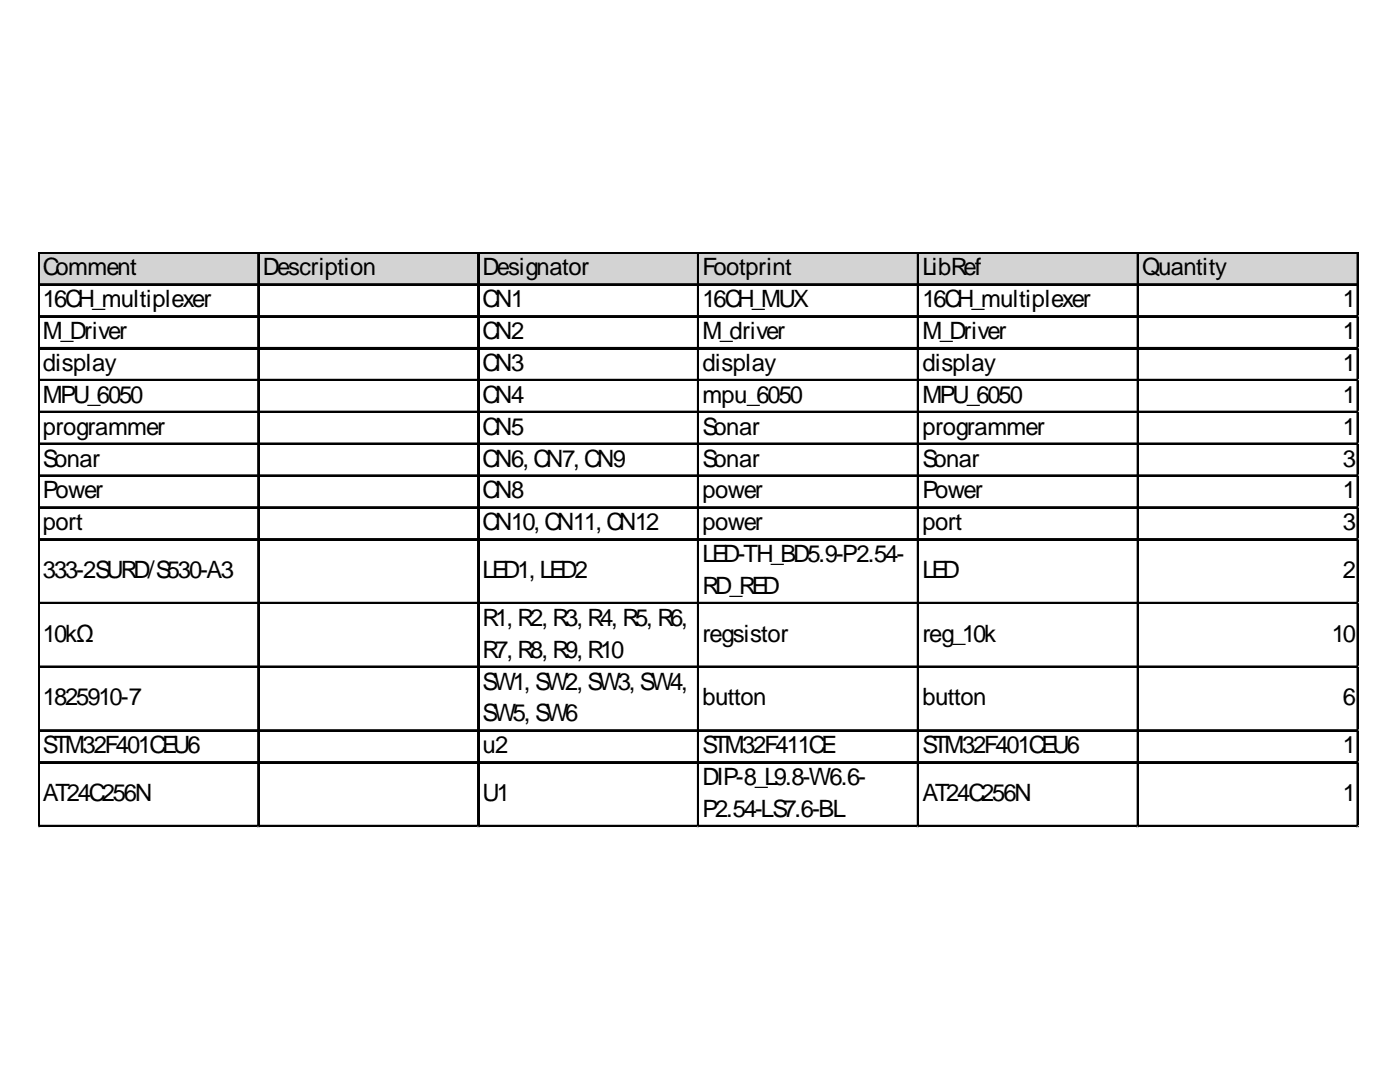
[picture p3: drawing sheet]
<svg xmlns="http://www.w3.org/2000/svg" width="279mm" height="216mm" viewBox="0 0 279 216" stroke-linecap="round" stroke-linejoin="round" font-family="sans-serif">
<defs><g id="words">
<g font-size="4.8">
<text x="8.6" y="54.9">Comment</text>
<text x="52.4" y="54.9">Description</text>
<text x="96.3" y="54.9">Designator</text>
<text x="140.2" y="54.9">Footprint</text>
<text x="184.1" y="54.9">LibRef</text>
<text x="228" y="54.9">Quantity</text>
<text x="8.6" y="61.3">16CH_multiplexer</text>
<text x="96.3" y="61.3">CN1</text>
<text x="140.2" y="61.3">16CH_MUX</text>
<text x="184.1" y="61.3">16CH_multiplexer</text>
<text x="268" y="61.3">1</text>
<text x="8.6" y="67.7">M_Driver</text>
<text x="96.3" y="67.7">CN2</text>
<text x="140.2" y="67.7">M_driver</text>
<text x="184.1" y="67.7">M_Driver</text>
<text x="268" y="67.7">1</text>
<text x="8.6" y="74">display</text>
<text x="96.3" y="74">CN3</text>
<text x="140.2" y="74">display</text>
<text x="184.1" y="74">display</text>
<text x="268" y="74">1</text>
<text x="8.6" y="80.4">MPU_6050</text>
<text x="96.3" y="80.4">CN4</text>
<text x="140.2" y="80.4">mpu_6050</text>
<text x="184.1" y="80.4">MPU_6050</text>
<text x="268" y="80.4">1</text>
<text x="8.6" y="86.7">programmer</text>
<text x="96.3" y="86.7">CN5</text>
<text x="140.2" y="86.7">Sonar</text>
<text x="184.1" y="86.7">programmer</text>
<text x="268" y="86.7">1</text>
<text x="8.6" y="93.1">Sonar</text>
<text x="96.3" y="93.1">CN6, CN7, CN9</text>
<text x="140.2" y="93.1">Sonar</text>
<text x="184.1" y="93.1">Sonar</text>
<text x="268" y="93.1">3</text>
<text x="8.6" y="99.4">Power</text>
<text x="96.3" y="99.4">CN8</text>
<text x="140.2" y="99.4">power</text>
<text x="184.1" y="99.4">Power</text>
<text x="268" y="99.4">1</text>
<text x="8.6" y="105.8">port</text>
<text x="96.3" y="105.8">CN10, CN11, CN12</text>
<text x="140.2" y="105.8">power</text>
<text x="184.1" y="105.8">port</text>
<text x="268" y="105.8">3</text>
<text x="140.2" y="112.2">LED-TH_BD5.9-P2.54-</text>
<text x="8.6" y="115.3">333-2SURD/S530-A3</text>
<text x="96.3" y="115.3">LED1, LED2</text>
<text x="140.2" y="118.5">RD_RED</text>
<text x="184.1" y="115.3">LED</text>
<text x="268" y="115.3">2</text>
<text x="96.3" y="124.9">R1, R2, R3, R4, R5, R6,</text>
<text x="8.6" y="128">10kΩ</text>
<text x="96.3" y="131.2">R7, R8, R9, R10</text>
<text x="140.2" y="128">regsistor</text>
<text x="184.1" y="128">reg_10k</text>
<text x="265.8" y="128">10</text>
<text x="96.3" y="137.6">SW1, SW2, SW3, SW4,</text>
<text x="8.6" y="140.8">1825910-7</text>
<text x="96.3" y="143.9">SW5, SW6</text>
<text x="140.2" y="140.8">button</text>
<text x="184.1" y="140.8">button</text>
<text x="268" y="140.8">6</text>
<text x="8.6" y="150.3">STM32F401CEU6</text>
<text x="96.3" y="150.3">u2</text>
<text x="140.2" y="150.3">STM32F411CE</text>
<text x="184.1" y="150.3">STM32F401CEU6</text>
<text x="268" y="150.3">1</text>
<text x="8.6" y="159.8">AT24C256N</text>
<text x="96.3" y="159.8">U1</text>
<text x="140.2" y="156.7">DIP-8_L9.8-W6.6-</text>
<text x="184.1" y="159.8">AT24C256N</text>
<text x="268" y="159.8">1</text>
<text x="140.2" y="163">P2.54-LS7.6-BL</text>
</g>
</g></defs>
<path d="M7.9 50.6h263.3v6.4h-263.3z" fill="#d3d3d3"/>
<g fill="none" stroke="#000" stroke-width=".32">
<path d="M7.6 50.3v114.8M7.8 50.3v114.8M7.9 50.3h263.3M7.9 50.5h263.3M7.9 56.7h263.3M7.9 56.8h263.3M51.5 50.6v114.5M51.6 50.6v114.5M95.4 50.6v114.5M95.5 50.6v114.5M139.2 50.6v114.5M139.4 50.6v114.5"/>
<path d="M183.1 50.6v114.5M183.3 50.6v114.5M227 50.6v114.5M227.2 50.6v114.5M270.9 50.6v114.5M7.9 63h263.3M7.9 63.2h263.3M7.9 69.4h263.3M7.9 69.5h263.3M7.9 75.7h263.3M7.9 75.9h263.3M7.9 82.1h263.3"/>
<path d="M7.9 82.3h263.3M7.9 88.5h263.3M7.9 88.6h263.3M7.9 94.8h263.3M7.9 95h263.3M7.9 101.2h263.3M7.9 101.3h263.3M7.9 107.5h263.3M7.9 107.7h263.3M7.9 120.2h263.3M7.9 120.4h263.3M7.9 132.9h263.3"/>
<path d="M7.9 133.1h263.3M7.9 145.7h263.3M7.9 145.8h263.3M7.9 152h263.3M7.9 152.2h263.3M7.9 164.7h263.3M7.9 164.9h263.3"/>
</g>
<path d="M271 50.6v114.5" fill="none" stroke="#000" stroke-width=".31"/>
<path d="M7.6 165.1h.1" fill="none" stroke="#e0e0e0" stroke-width=".32"/>
<path d="M7.6 165.1h.3z" fill="#e0e0e0"/>
<path d="M51.5 165.1h.1" fill="none" stroke="#e0e0e0" stroke-width=".32"/>
<path d="M51.5 165.1h.3z" fill="#e0e0e0"/>
<path d="M95.4 165.1h.1" fill="none" stroke="#e0e0e0" stroke-width=".32"/>
<path d="M95.4 165.1h.3z" fill="#e0e0e0"/>
<path d="M139.2 165.1h.1" fill="none" stroke="#e0e0e0" stroke-width=".32"/>
<path d="M139.2 165.1h.4z" fill="#e0e0e0"/>
<path d="M183.1 165.1h.1" fill="none" stroke="#e0e0e0" stroke-width=".32"/>
<path d="M183.1 165.1h.3z" fill="#e0e0e0"/>
<path d="M227 165.1h.1" fill="none" stroke="#e0e0e0" stroke-width=".32"/>
<path d="M227 165.1h.3z" fill="#e0e0e0"/>
<path d="M270.9 165.1h.1" fill="none" stroke="#e0e0e0" stroke-width=".32"/>
<path d="M270.9 165.1h.3z" fill="#e0e0e0"/>
<use href="#words"/>
</svg>
